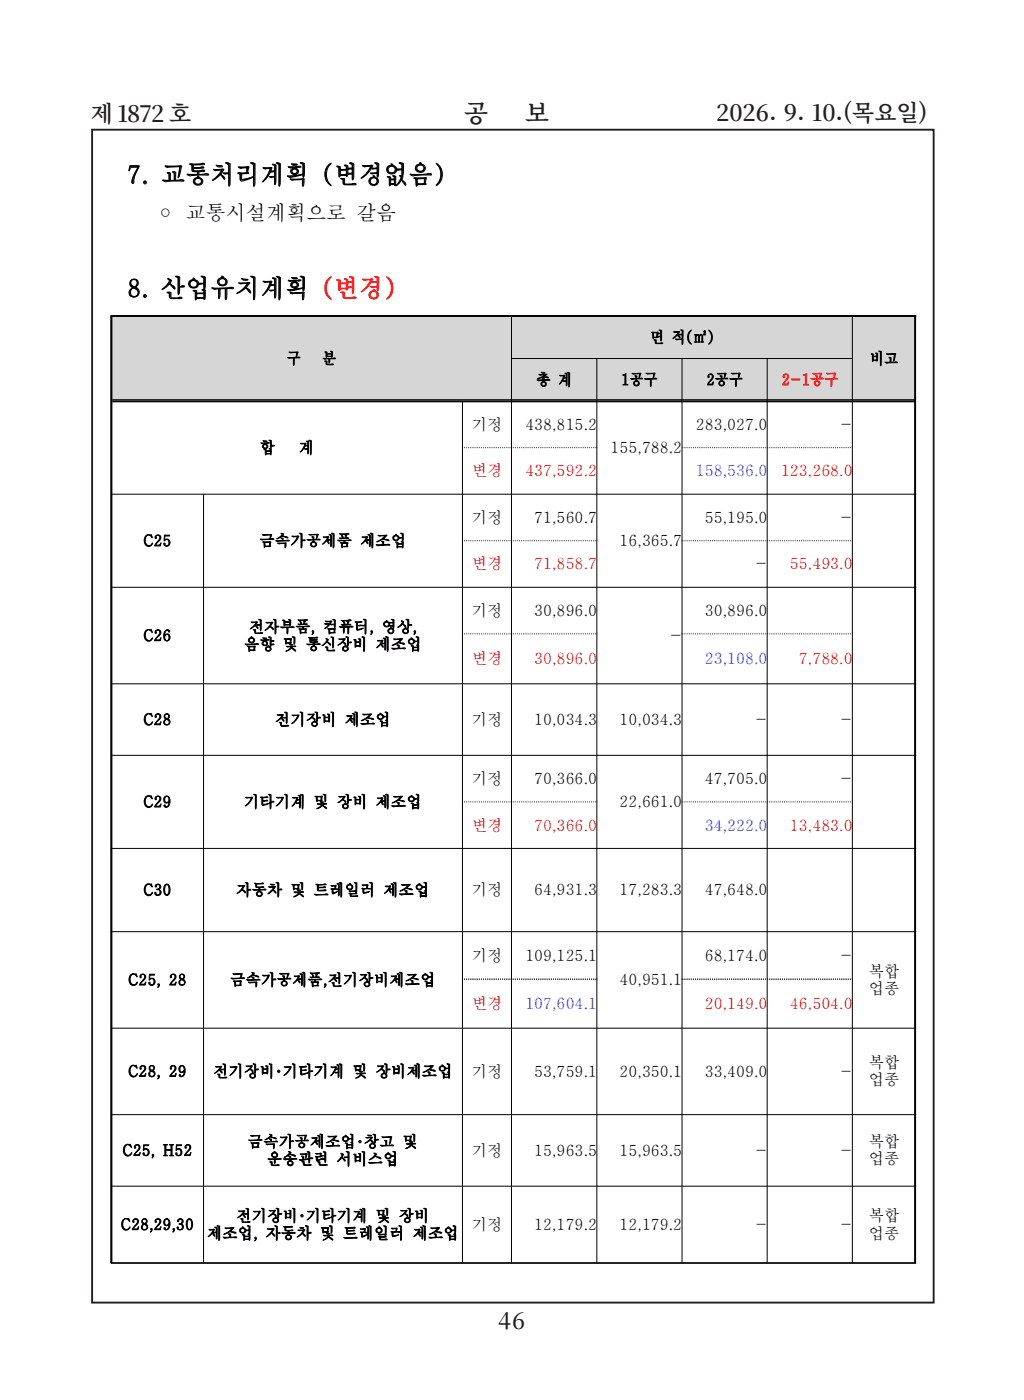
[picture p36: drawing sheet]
<svg xmlns="http://www.w3.org/2000/svg" width="190mm" height="260mm" viewBox="0 0 190 260" stroke-linecap="round" stroke-linejoin="round" font-family="sans-serif">
<defs><g id="words">
<g font-size="4.7">
<text x="23.6" y="34.1">7. 교통처리계획 (변경없음)</text>
<text x="23.6" y="55.2">8. 산업유치계획 (변경)</text>
</g>
<g font-size="4.6" fill="#231f20">
<text x="86.2" y="22.7">공</text>
<text x="97.4" y="22.7">보</text>
</g>
<g font-size="4.2" fill="#231f20">
<text x="16.9" y="22.6">제 1872 호</text>
<text x="132.9" y="22.5">2026. 9. 10.(목요일)</text>
<text x="92.4" y="246.7">46</text>
</g>
<text font-size="3.8" x="28.9" y="40.8">◦ 교통시설계획으로 갈음</text>
<g font-size="2.9">
<text x="120.7" y="63.7">면 적(㎡)</text>
<text x="53.2" y="67.6">구</text>
<text x="59.8" y="67.6">분</text>
<text x="99.6" y="71.5">총 계</text>
<text x="115.3" y="71.5">1공구</text>
<text x="131.1" y="71.5">2공구</text>
<text x="161.4" y="67.6">비고</text>
<text x="87.5" y="79.8">기정</text>
<text x="97.5" y="79.8">438,815.2</text>
<text x="129.1" y="79.8">283,027.0</text>
<text x="155.8" y="79.8">-</text>
<text x="48.2" y="84.1">합</text>
<text x="55.4" y="84.1">계</text>
<text x="113.3" y="84.1">155,788.2</text>
<text x="26.6" y="101.4">C25</text>
<text x="48.2" y="101.4">금속가공제품 제조업</text>
<text x="87.5" y="97.1">기정</text>
<text x="99.1" y="97.1">71,560.7</text>
<text x="114.9" y="101.4">16,365.7</text>
<text x="130.8" y="97.1">55,195.0</text>
<text x="155.8" y="97.1">-</text>
<text x="140" y="105.8">-</text>
<text x="26.6" y="119">C26</text>
<text x="46.2" y="117.4">전자부품, 컴퓨터, 영상,</text>
<text x="87.5" y="114.4">기정</text>
<text x="99.1" y="114.4">30,896.0</text>
<text x="124.2" y="119">-</text>
<text x="130.8" y="114.4">30,896.0</text>
<text x="45.3" y="120.7">음향 및 통신장비 제조업</text>
<text x="26.6" y="134.6">C28</text>
<text x="51" y="134.6">전기장비 제조업</text>
<text x="87.5" y="134.6">기정</text>
<text x="99.1" y="134.6">10,034.3</text>
<text x="114.9" y="134.6">10,034.3</text>
<text x="140" y="134.6">-</text>
<text x="155.8" y="134.6">-</text>
<text x="26.6" y="149.9">C29</text>
<text x="45.3" y="149.9">기타기계 및 장비 제조업</text>
<text x="87.5" y="145.6">기정</text>
<text x="99.1" y="145.6">70,366.0</text>
<text x="114.9" y="149.9">22,661.0</text>
<text x="130.8" y="145.6">47,705.0</text>
<text x="155.8" y="145.6">-</text>
<text x="26.6" y="166.3">C30</text>
<text x="43.9" y="166.3">자동차 및 트레일러 제조업</text>
<text x="87.5" y="166.3">기정</text>
<text x="99.1" y="166.3">64,931.3</text>
<text x="114.9" y="166.3">17,283.3</text>
<text x="130.8" y="166.3">47,648.0</text>
<text x="87.5" y="178.4">기정</text>
<text x="97.5" y="178.4">109,125.1</text>
<text x="130.8" y="178.4">68,174.0</text>
<text x="155.8" y="178.4">-</text>
<text x="23.8" y="183">C25, 28</text>
<text x="42.7" y="183">금속가공제품,전기장비제조업</text>
<text x="114.9" y="183">40,951.1</text>
<text x="161.2" y="181.4">복합</text>
<text x="161.2" y="184.6">업종</text>
<text x="23.8" y="200">C28, 29</text>
<text x="39.6" y="200">전기장비･기타기계 및 장비제조업</text>
<text x="87.5" y="200">기정</text>
<text x="99.1" y="200">53,759.1</text>
<text x="114.9" y="200">20,350.1</text>
<text x="130.8" y="200">33,409.0</text>
<text x="155.8" y="200">-</text>
<text x="161.2" y="198.3">복합</text>
<text x="161.2" y="201.6">업종</text>
<text x="22.7" y="214.6">C25, H52</text>
<text x="46" y="213">금속가공제조업･창고 및</text>
<text x="87.5" y="214.6">기정</text>
<text x="99.1" y="214.6">15,963.5</text>
<text x="114.9" y="214.6">15,963.5</text>
<text x="140" y="214.6">-</text>
<text x="155.8" y="214.6">-</text>
<text x="161.2" y="213">복합</text>
<text x="49.6" y="216.3">운송관련 서비스업</text>
<text x="161.2" y="216.3">업종</text>
<text x="43.9" y="226.8">전기장비･기타기계 및 장비</text>
<text x="161.2" y="226.8">복합</text>
<text x="22.4" y="228.4">C28,29,30</text>
<text x="38.4" y="230">제조업, 자동차 및 트레일러 제조업</text>
<text x="87.5" y="228.4">기정</text>
<text x="99.1" y="228.4">12,179.2</text>
<text x="114.9" y="228.4">12,179.2</text>
<text x="140" y="228.4">-</text>
<text x="155.8" y="228.4">-</text>
<text x="161.2" y="230">업종</text>
</g>
<g font-size="2.9" fill="#f00">
<text x="145.1" y="71.5">2-1공구</text>
<text x="87.5" y="88.5">변경</text>
<text x="97.5" y="88.5">437,592.2</text>
<text x="144.9" y="88.5">123,268.0</text>
<text x="87.5" y="105.8">변경</text>
<text x="99.1" y="105.8">71,858.7</text>
<text x="146.6" y="105.8">55,493.0</text>
<text x="87.5" y="123.4">변경</text>
<text x="99.1" y="123.4">30,896.0</text>
<text x="148.3" y="123.4">7,788.0</text>
<text x="87.5" y="154.2">변경</text>
<text x="99.1" y="154.2">70,366.0</text>
<text x="146.6" y="154.2">13,483.0</text>
<text x="87.5" y="187.4">변경</text>
<text x="130.8" y="187.4">20,149.0</text>
<text x="146.6" y="187.4">46,504.0</text>
</g>
<g font-size="2.9" fill="#00f">
<text x="129.1" y="88.5">158,536.0</text>
<text x="130.8" y="123.4">23,108.0</text>
<text x="130.8" y="154.2">34,222.0</text>
<text x="97.5" y="187.4">107,604.1</text>
</g>
</g></defs>
<path d="M17.1 24.1h156.1v217.8h-156.1z" fill="none" stroke="#231f20" stroke-width=".35"/>
<path d="M20.7 58.7h74.2v15.8h-74.2z" fill-rule="evenodd" fill="#d6d6d6"/>
<path d="M20.8 74.3h74.1M20.8 74.6h74.1" fill="none" stroke="#000" stroke-width=".19"/>
<g fill="#d6d6d6">
<path d="M94.9 58.7h63.3v7.9h-63.3z" fill-rule="evenodd"/>
<path d="M158.2 58.7h11.6v15.8h-11.6z" fill-rule="evenodd"/>
</g>
<path d="M158.2 74.3h11.5M158.2 74.6h11.5" fill="none" stroke="#000" stroke-width=".19"/>
<path d="M94.9 66.6h15.8v7.9h-15.8z" fill-rule="evenodd" fill="#d6d6d6"/>
<path d="M94.9 74.3h15.8M94.9 74.6h15.8" fill="none" stroke="#000" stroke-width=".19"/>
<path d="M110.7 66.6h15.8v7.9h-15.8z" fill-rule="evenodd" fill="#d6d6d6"/>
<path d="M110.7 74.3h15.8M110.7 74.6h15.8" fill="none" stroke="#000" stroke-width=".19"/>
<path d="M126.5 66.6h15.8v7.9h-15.8z" fill-rule="evenodd" fill="#d6d6d6"/>
<path d="M126.5 74.3h15.8M126.5 74.6h15.8" fill="none" stroke="#000" stroke-width=".19"/>
<path d="M142.3 66.6h15.9v7.9h-15.9z" fill-rule="evenodd" fill="#d6d6d6"/>
<g fill="none" stroke="#000" stroke-width=".19">
<path d="M94.9 58.7v175.9M158.2 58.7v175.9M20.8 74.3h89.9M20.8 74.6h89.9M85.8 74.7v159.9M94.9 66.6h63.3M110.7 66.6v168M110.8 74.3h15.7M110.8 74.6h15.7M126.5 66.6v168M126.6 74.3h31.6M126.6 74.6h31.6"/>
<path d="M142.3 66.6v168M158.2 74.3h11.5M158.2 74.6h11.5M20.5 91.8h149.5M37.8 91.8v142.8M85.8 83.1h.1M86.1 83.1h.2M86.5 83.1h.1M86.8 83.1h.2M87.2 83.1h.1M87.5 83.1h.2M87.9 83.1h.1"/>
<path d="M88.2 83.1h.2M88.6 83.1h.1M88.9 83.1h.2M89.3 83.1h.1M89.6 83.1h.2M90 83.1h.1M90.3 83.1h.2M90.7 83.1h.1M91 83.1h.2M91.4 83.1h.1M91.7 83.1h.2M92.1 83.1h.1"/>
<path d="M92.4 83.1h.2M92.8 83.1h.1M93.1 83.1h.2M93.5 83.1h.1M93.9 83.1h.1M94.2 83.1h.1M94.6 83.1h.1M94.9 83.1h.1M95.3 83.1h.1M95.6 83.1h.1M96 83.1h.1M96.3 83.1h.1"/>
<path d="M96.7 83.1h.1M97 83.1h.2M97.4 83.1h.1M97.7 83.1h.2M98.1 83.1h.1M98.4 83.1h.2M98.8 83.1h.1M99.1 83.1h.2M99.5 83.1h.1M99.8 83.1h.2M100.2 83.1h.1M100.5 83.1h.2"/>
<path d="M100.9 83.1h.1M101.2 83.1h.2M101.6 83.1h.1M101.9 83.1h.2M102.3 83.1h.1M102.6 83.1h.2M103 83.1h.1M103.3 83.1h.2M103.7 83.1h.1M104 83.1h.2M104.4 83.1h.1M104.7 83.1h.2"/>
<path d="M105.1 83.1h.1M105.4 83.1h.2M105.8 83.1h.1M106.1 83.1h.2M106.5 83.1h.1M106.8 83.1h.2M107.2 83.1h.1M107.5 83.1h.2M107.9 83.1h.1M108.2 83.1h.2M108.6 83.1h.1M109 83.1h.1"/>
<path d="M109.3 83.1h.1M109.7 83.1h.1M110 83.1h.1M110.4 83.1h.1M110.7 83.1h.1M126.5 83.1h.2M126.9 83.1h.1M127.2 83.1h.2M127.6 83.1h.1M127.9 83.1h.2M128.3 83.1h.1M128.6 83.1h.2"/>
<path d="M129 83.1h.1M129.3 83.1h.2M129.7 83.1h.1M130 83.1h.2M130.4 83.1h.1M130.7 83.1h.2M131.1 83.1h.1M131.4 83.1h.2M131.8 83.1h.1M132.1 83.1h.2M132.5 83.1h.1M132.8 83.1h.2"/>
<path d="M133.2 83.1h.1M133.5 83.1h.2M133.9 83.1h.1M134.2 83.1h.2M134.6 83.1h.1M134.9 83.1h.2M135.3 83.1h.1M135.6 83.1h.2M136 83.1h.1M136.3 83.1h.2M136.7 83.1h.1M137 83.1h.2"/>
<path d="M137.4 83.1h.1M137.7 83.1h.2M138.1 83.1h.1M138.5 83.1h.1M138.8 83.1h.1M139.2 83.1h.1M139.5 83.1h.1M139.9 83.1h.1M140.2 83.1h.1M140.6 83.1h.1M140.9 83.1h.1M141.3 83.1h.1"/>
<path d="M141.6 83.1h.2M142 83.1h.1M142.3 83.1h.2M142.7 83.1h.1M143 83.1h.2M143.4 83.1h.1M143.7 83.1h.2M144.1 83.1h.1M144.4 83.1h.2M144.8 83.1h.1M145.1 83.1h.2M145.5 83.1h.1"/>
<path d="M145.8 83.1h.2M146.2 83.1h.1M146.5 83.1h.2M146.9 83.1h.1M147.2 83.1h.2M147.6 83.1h.1M147.9 83.1h.2M148.3 83.1h.1M148.6 83.1h.2M149 83.1h.1M149.3 83.1h.2M149.7 83.1h.1"/>
<path d="M150 83.1h.2M150.4 83.1h.1M150.7 83.1h.2M151.1 83.1h.1M151.4 83.1h.2M151.8 83.1h.1M152.1 83.1h.2M152.5 83.1h.1M152.8 83.1h.2M153.2 83.1h.1M153.6 83.1h.1M153.9 83.1h.1"/>
<path d="M154.3 83.1h.1M154.6 83.1h.1M155 83.1h.1M155.3 83.1h.1M155.7 83.1h.1M156 83.1h.2M156.4 83.1h.1M156.7 83.1h.2M157.1 83.1h.1M157.4 83.1h.2M157.8 83.1h.1M158.1 83.1h.1"/>
<path d="M20.5 109.1h149.5M85.8 100.4h.1M85.8 117.7h.1M86.1 100.4h.2M86.1 117.7h.2M86.5 100.4h.1M86.5 117.7h.1M86.8 100.4h.2M86.8 117.7h.2M87.2 100.4h.1M87.2 117.7h.1M87.5 100.4h.2"/>
<path d="M87.5 117.7h.2M87.9 100.4h.1M87.9 117.7h.1M88.2 100.4h.2M88.2 117.7h.2M88.6 100.4h.1M88.6 117.7h.1M88.9 100.4h.2M88.9 117.7h.2M89.3 100.4h.1M89.3 117.7h.1M89.6 100.4h.2"/>
<path d="M89.6 117.7h.2M90 100.4h.1M90 117.7h.1M90.3 100.4h.2M90.3 117.7h.2M90.7 100.4h.1M90.7 117.7h.1M91 100.4h.2M91 117.7h.2M91.4 100.4h.1M91.4 117.7h.1M91.7 100.4h.2"/>
<path d="M91.7 117.7h.2M92.1 100.4h.1M92.1 117.7h.1M92.4 100.4h.2M92.4 117.7h.2M92.8 100.4h.1M92.8 117.7h.1M93.1 100.4h.2M93.1 117.7h.2M93.5 100.4h.1M93.5 117.7h.1M93.9 100.4h.1"/>
<path d="M93.9 117.7h.1M94.2 100.4h.1M94.2 117.7h.1M94.6 100.4h.1M94.6 117.7h.1M94.9 100.4h.1M94.9 117.7h.1M95.3 100.4h.1M95.3 117.7h.1M95.6 100.4h.1M95.6 117.7h.1M96 100.4h.1"/>
<path d="M96 117.7h.1M96.3 100.4h.1M96.3 117.7h.1M96.7 100.4h.1M96.7 117.7h.1M97 100.4h.2M97 117.7h.2M97.4 100.4h.1M97.4 117.7h.1M97.7 100.4h.2M97.7 117.7h.2M98.1 100.4h.1"/>
<path d="M98.1 117.7h.1M98.4 100.4h.2M98.4 117.7h.2M98.8 100.4h.1M98.8 117.7h.1M99.1 100.4h.2M99.1 117.7h.2M99.5 100.4h.1M99.5 117.7h.1M99.8 100.4h.2M99.8 117.7h.2M100.2 100.4h.1"/>
<path d="M100.2 117.7h.1M100.5 100.4h.2M100.5 117.7h.2M100.9 100.4h.1M100.9 117.7h.1M101.2 100.4h.2M101.2 117.7h.2M101.6 100.4h.1M101.6 117.7h.1M101.9 100.4h.2M101.9 117.7h.2M102.3 100.4h.1"/>
<path d="M102.3 117.7h.1M102.6 100.4h.2M102.6 117.7h.2M103 100.4h.1M103 117.7h.1M103.3 100.4h.2M103.3 117.7h.2M103.7 100.4h.1M103.7 117.7h.1M104 100.4h.2M104 117.7h.2M104.4 100.4h.1"/>
<path d="M104.4 117.7h.1M104.7 100.4h.2M104.7 117.7h.2M105.1 100.4h.1M105.1 117.7h.1M105.4 100.4h.2M105.4 117.7h.2M105.8 100.4h.1M105.8 117.7h.1M106.1 100.4h.2M106.1 117.7h.2M106.5 100.4h.1"/>
<path d="M106.5 117.7h.1M106.8 100.4h.2M106.8 117.7h.2M107.2 100.4h.1M107.2 117.7h.1M107.5 100.4h.2M107.5 117.7h.2M107.9 100.4h.1M107.9 117.7h.1M108.2 100.4h.2M108.2 117.7h.2M108.6 100.4h.1"/>
<path d="M108.6 117.7h.1M109 100.4h.1M109 117.7h.1M109.3 100.4h.1M109.3 117.7h.1M109.7 100.4h.1M109.7 117.7h.1M110 100.4h.1M110 117.7h.1M110.4 100.4h.1M110.4 117.7h.1M110.7 100.4h.1"/>
<path d="M110.7 117.7h.1M126.5 100.4h.2M126.5 117.7h.2M126.9 100.4h.1M126.9 117.7h.1M127.2 100.4h.2M127.2 117.7h.2M127.6 100.4h.1M127.6 117.7h.1M127.9 100.4h.2M127.9 117.7h.2M128.3 100.4h.1"/>
<path d="M128.3 117.7h.1M128.6 100.4h.2M128.6 117.7h.2M129 100.4h.1M129 117.7h.1M129.3 100.4h.2M129.3 117.7h.2M129.7 100.4h.1M129.7 117.7h.1M130 100.4h.2M130 117.7h.2M130.4 100.4h.1"/>
<path d="M130.4 117.7h.1M130.7 100.4h.2M130.7 117.7h.2M131.1 100.4h.1M131.1 117.7h.1M131.4 100.4h.2M131.4 117.7h.2M131.8 100.4h.1M131.8 117.7h.1M132.1 100.4h.2M132.1 117.7h.2M132.5 100.4h.1"/>
<path d="M132.5 117.7h.1M132.8 100.4h.2M132.8 117.7h.2M133.2 100.4h.1M133.2 117.7h.1M133.5 100.4h.2M133.5 117.7h.2M133.9 100.4h.1M133.9 117.7h.1M134.2 100.4h.2M134.2 117.7h.2M134.6 100.4h.1"/>
<path d="M134.6 117.7h.1M134.9 100.4h.2M134.9 117.7h.2M135.3 100.4h.1M135.3 117.7h.1M135.6 100.4h.2M135.6 117.7h.2M136 100.4h.1M136 117.7h.1M136.3 100.4h.2M136.3 117.7h.2M136.7 100.4h.1"/>
<path d="M136.7 117.7h.1M137 100.4h.2M137 117.7h.2M137.4 100.4h.1M137.4 117.7h.1M137.7 100.4h.2M137.7 117.7h.2M138.1 100.4h.1M138.1 117.7h.1M138.5 100.4h.1M138.5 117.7h.1M138.8 100.4h.1"/>
<path d="M138.8 117.7h.1M139.2 100.4h.1M139.2 117.7h.1M139.5 100.4h.1M139.5 117.7h.1M139.9 100.4h.1M139.9 117.7h.1M140.2 100.4h.1M140.2 117.7h.1M140.6 100.4h.1M140.6 117.7h.1M140.9 100.4h.1"/>
<path d="M140.9 117.7h.1M141.3 100.4h.1M141.3 117.7h.1M141.6 100.4h.2M141.6 117.7h.2M142 100.4h.1M142 117.7h.1M142.3 100.4h.2M142.3 117.7h.2M142.7 100.4h.1M142.7 117.7h.1M143 100.4h.2"/>
<path d="M143 117.7h.2M143.4 100.4h.1M143.4 117.7h.1M143.7 100.4h.2M143.7 117.7h.2M144.1 100.4h.1M144.1 117.7h.1M144.4 100.4h.2M144.4 117.7h.2M144.8 100.4h.1M144.8 117.7h.1M145.1 100.4h.2"/>
<path d="M145.1 117.7h.2M145.5 100.4h.1M145.5 117.7h.1M145.8 100.4h.2M145.8 117.7h.2M146.2 100.4h.1M146.2 117.7h.1M146.5 100.4h.2M146.5 117.7h.2M146.9 100.4h.1M146.9 117.7h.1M147.2 100.4h.2"/>
<path d="M147.2 117.7h.2M147.6 100.4h.1M147.6 117.7h.1M147.9 100.4h.2M147.9 117.7h.2M148.3 100.4h.1M148.3 117.7h.1M148.6 100.4h.2M148.6 117.7h.2M149 100.4h.1M149 117.7h.1M149.3 100.4h.2"/>
<path d="M149.3 117.7h.2M149.7 100.4h.1M149.7 117.7h.1M150 100.4h.2M150 117.7h.2M150.4 100.4h.1M150.4 117.7h.1M150.7 100.4h.2M150.7 117.7h.2M151.1 100.4h.1M151.1 117.7h.1M151.4 100.4h.2"/>
<path d="M151.4 117.7h.2M151.8 100.4h.1M151.8 117.7h.1M152.1 100.4h.2M152.1 117.7h.2M152.5 100.4h.1M152.5 117.7h.1M152.8 100.4h.2M152.8 117.7h.2M153.2 100.4h.1M153.2 117.7h.1M153.6 100.4h.1"/>
<path d="M153.6 117.7h.1M153.9 100.4h.1M153.9 117.7h.1M154.3 100.4h.1M154.3 117.7h.1M154.6 100.4h.1M154.6 117.7h.1M155 100.4h.1M155 117.7h.1M155.3 100.4h.1M155.3 117.7h.1M155.7 100.4h.1"/>
<path d="M155.7 117.7h.1M156 100.4h.2M156 117.7h.2M156.4 100.4h.1M156.4 117.7h.1M156.7 100.4h.2M156.7 117.7h.2M157.1 100.4h.1M157.1 117.7h.1M157.4 100.4h.2M157.4 117.7h.2M157.8 100.4h.1"/>
<path d="M157.8 117.7h.1M158.1 100.4h.1M158.1 117.7h.1M20.5 127h149.5M20.5 140.3h149.5M20.5 157.6h149.5M85.8 148.9h.1M86.1 148.9h.2M86.5 148.9h.1M86.8 148.9h.2M87.2 148.9h.1M87.5 148.9h.2"/>
<path d="M87.9 148.9h.1M88.2 148.9h.2M88.6 148.9h.1M88.9 148.9h.2M89.3 148.9h.1M89.6 148.9h.2M90 148.9h.1M90.3 148.9h.2M90.7 148.9h.1M91 148.9h.2M91.4 148.9h.1M91.7 148.9h.2"/>
<path d="M92.1 148.9h.1M92.4 148.9h.2M92.8 148.9h.1M93.1 148.9h.2M93.5 148.9h.1M93.9 148.9h.1M94.2 148.9h.1M94.6 148.9h.1M94.9 148.9h.1M95.3 148.9h.1M95.6 148.9h.1M96 148.9h.1"/>
<path d="M96.3 148.9h.1M96.7 148.9h.1M97 148.9h.2M97.4 148.9h.1M97.7 148.9h.2M98.1 148.9h.1M98.4 148.9h.2M98.8 148.9h.1M99.1 148.9h.2M99.5 148.9h.1M99.8 148.9h.2M100.2 148.9h.1"/>
<path d="M100.5 148.9h.2M100.9 148.9h.1M101.2 148.9h.2M101.6 148.9h.1M101.9 148.9h.2M102.3 148.9h.1M102.6 148.9h.2M103 148.9h.1M103.3 148.9h.2M103.7 148.9h.1M104 148.9h.2M104.4 148.9h.1"/>
<path d="M104.7 148.9h.2M105.1 148.9h.1M105.4 148.9h.2M105.8 148.9h.1M106.1 148.9h.2M106.5 148.9h.1M106.8 148.9h.2M107.2 148.9h.1M107.5 148.9h.2M107.9 148.9h.1M108.2 148.9h.2M108.6 148.9h.1"/>
<path d="M109 148.9h.1M109.3 148.9h.1M109.7 148.9h.1M110 148.9h.1M110.4 148.9h.1M110.7 148.9h.1M126.5 148.9h.2M126.9 148.9h.1M127.2 148.9h.2M127.6 148.9h.1M127.9 148.9h.2M128.3 148.9h.1"/>
<path d="M128.6 148.9h.2M129 148.9h.1M129.3 148.9h.2M129.7 148.9h.1M130 148.9h.2M130.4 148.9h.1M130.7 148.9h.2M131.1 148.9h.1M131.4 148.9h.2M131.8 148.9h.1M132.1 148.9h.2M132.5 148.9h.1"/>
<path d="M132.8 148.9h.2M133.2 148.9h.1M133.5 148.9h.2M133.9 148.9h.1M134.2 148.9h.2M134.6 148.9h.1M134.9 148.9h.2M135.3 148.9h.1M135.6 148.9h.2M136 148.9h.1M136.3 148.9h.2M136.7 148.9h.1"/>
<path d="M137 148.9h.2M137.4 148.9h.1M137.7 148.9h.2M138.1 148.9h.1M138.5 148.9h.1M138.8 148.9h.1M139.2 148.9h.1M139.5 148.9h.1M139.9 148.9h.1M140.2 148.9h.1M140.6 148.9h.1M140.9 148.9h.1"/>
<path d="M141.3 148.9h.1M141.6 148.9h.2M142 148.9h.1M142.3 148.9h.2M142.7 148.9h.1M143 148.9h.2M143.4 148.9h.1M143.7 148.9h.2M144.1 148.9h.1M144.4 148.9h.2M144.8 148.9h.1M145.1 148.9h.2"/>
<path d="M145.5 148.9h.1M145.8 148.9h.2M146.2 148.9h.1M146.5 148.9h.2M146.9 148.9h.1M147.2 148.9h.2M147.6 148.9h.1M147.9 148.9h.2M148.3 148.9h.1M148.6 148.9h.2M149 148.9h.1M149.3 148.9h.2"/>
<path d="M149.7 148.9h.1M150 148.9h.2M150.4 148.9h.1M150.7 148.9h.2M151.1 148.9h.1M151.4 148.9h.2M151.8 148.9h.1M152.1 148.9h.2M152.5 148.9h.1M152.8 148.9h.2M153.2 148.9h.1M153.6 148.9h.1"/>
<path d="M153.9 148.9h.1M154.3 148.9h.1M154.6 148.9h.1M155 148.9h.1M155.3 148.9h.1M155.7 148.9h.1M156 148.9h.2M156.4 148.9h.1M156.7 148.9h.2M157.1 148.9h.1M157.4 148.9h.2M157.8 148.9h.1"/>
<path d="M158.1 148.9h.1M20.5 173h149.5M20.5 190.9h149.5M85.8 181.8h.1M86.1 181.8h.2M86.5 181.8h.1M86.8 181.8h.2M87.2 181.8h.1M87.5 181.8h.2M87.9 181.8h.1M88.2 181.8h.2M88.6 181.8h.1"/>
<path d="M88.9 181.8h.2M89.3 181.8h.1M89.6 181.8h.2M90 181.8h.1M90.3 181.8h.2M90.7 181.8h.1M91 181.8h.2M91.4 181.8h.1M91.7 181.8h.2M92.1 181.8h.1M92.4 181.8h.2M92.8 181.8h.1"/>
<path d="M93.1 181.8h.2M93.5 181.8h.1M93.9 181.8h.1M94.2 181.8h.1M94.6 181.8h.1M94.9 181.8h.1M95.3 181.8h.1M95.6 181.8h.1M96 181.8h.1M96.3 181.8h.1M96.7 181.8h.1M97 181.8h.2"/>
<path d="M97.4 181.8h.1M97.7 181.8h.2M98.1 181.8h.1M98.4 181.8h.2M98.8 181.8h.1M99.1 181.8h.2M99.5 181.8h.1M99.8 181.8h.2M100.2 181.8h.1M100.5 181.8h.2M100.9 181.8h.1M101.2 181.8h.2"/>
<path d="M101.6 181.8h.1M101.9 181.8h.2M102.3 181.8h.1M102.6 181.8h.2M103 181.8h.1M103.3 181.8h.2M103.7 181.8h.1M104 181.8h.2M104.4 181.8h.1M104.7 181.8h.2M105.1 181.8h.1M105.4 181.8h.2"/>
<path d="M105.8 181.8h.1M106.1 181.8h.2M106.5 181.8h.1M106.8 181.8h.2M107.2 181.8h.1M107.5 181.8h.2M107.9 181.8h.1M108.2 181.8h.2M108.6 181.8h.1M109 181.8h.1M109.3 181.8h.1M109.7 181.8h.1"/>
<path d="M110 181.8h.1M110.4 181.8h.1M110.7 181.8h.1M126.5 181.8h.2M126.9 181.8h.1M127.2 181.8h.2M127.6 181.8h.1M127.9 181.8h.2M128.3 181.8h.1M128.6 181.8h.2M129 181.8h.1M129.3 181.8h.2"/>
<path d="M129.7 181.8h.1M130 181.8h.2M130.4 181.8h.1M130.7 181.8h.2M131.1 181.8h.1M131.4 181.8h.2M131.8 181.8h.1M132.1 181.8h.2M132.5 181.8h.1M132.8 181.8h.2M133.2 181.8h.1M133.5 181.8h.2"/>
<path d="M133.9 181.8h.1M134.2 181.8h.2M134.6 181.8h.1M134.9 181.8h.2M135.3 181.8h.1M135.6 181.8h.2M136 181.8h.1M136.3 181.8h.2M136.7 181.8h.1M137 181.8h.2M137.4 181.8h.1M137.7 181.8h.2"/>
<path d="M138.1 181.8h.1M138.5 181.8h.1M138.8 181.8h.1M139.2 181.8h.1M139.5 181.8h.1M139.9 181.8h.1M140.2 181.8h.1M140.6 181.8h.1M140.9 181.8h.1M141.3 181.8h.1M141.6 181.8h.2M142 181.8h.1"/>
<path d="M142.3 181.8h.2M142.7 181.8h.1M143 181.8h.2M143.4 181.8h.1M143.7 181.8h.2M144.1 181.8h.1M144.4 181.8h.2M144.8 181.8h.1M145.1 181.8h.2M145.5 181.8h.1M145.8 181.8h.2M146.2 181.8h.1"/>
<path d="M146.5 181.8h.2M146.9 181.8h.1M147.2 181.8h.2M147.6 181.8h.1M147.9 181.8h.2M148.3 181.8h.1M148.6 181.8h.2M149 181.8h.1M149.3 181.8h.2M149.7 181.8h.1M150 181.8h.2M150.4 181.8h.1"/>
<path d="M150.7 181.8h.2M151.1 181.8h.1M151.4 181.8h.2M151.8 181.8h.1M152.1 181.8h.2M152.5 181.8h.1M152.8 181.8h.2M153.2 181.8h.1M153.6 181.8h.1M153.9 181.8h.1M154.3 181.8h.1M154.6 181.8h.1"/>
<path d="M155 181.8h.1M155.3 181.8h.1M155.7 181.8h.1M156 181.8h.2M156.4 181.8h.1M156.7 181.8h.2M157.1 181.8h.1M157.4 181.8h.2M157.8 181.8h.1M158.1 181.8h.1M20.5 207h149.5M20.5 220.3h149.5"/>
</g>
<path d="M20.5 58.7h149.5M20.7 58.7v175.9M169.8 58.7v175.9M20.5 234.6h149.5" fill="none" stroke="#000" stroke-width=".32"/>
<use href="#words"/>
</svg>
